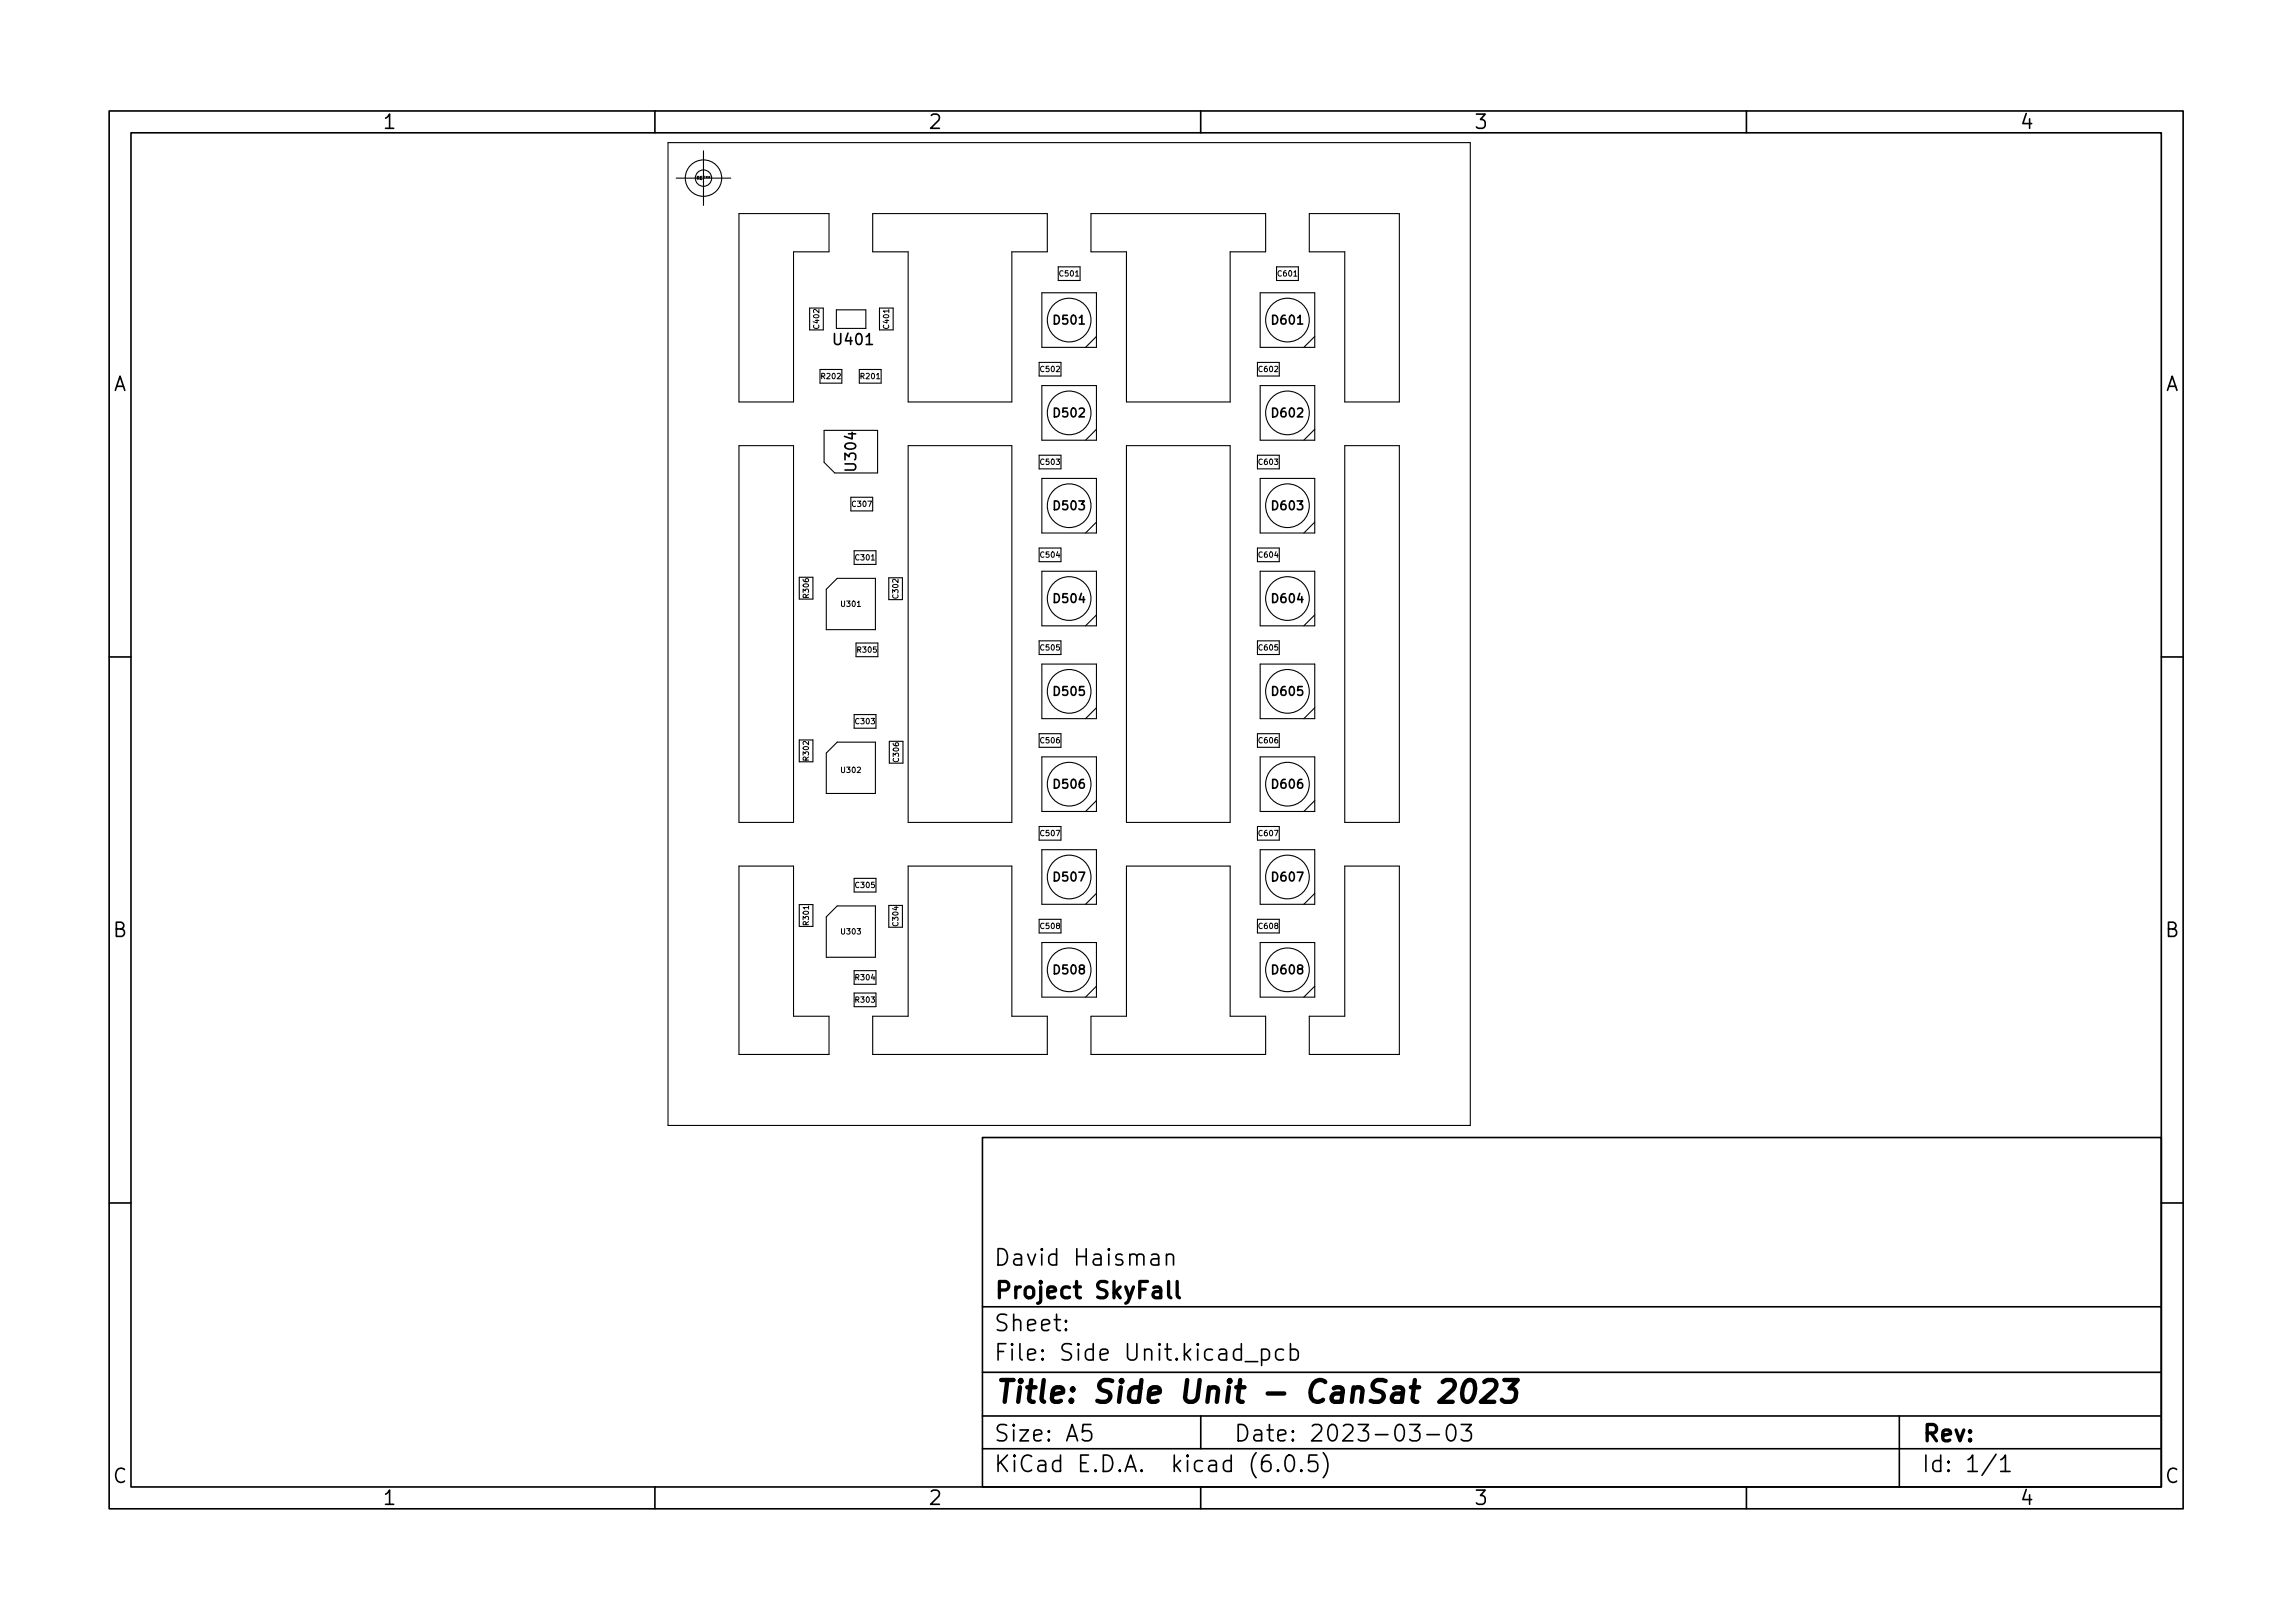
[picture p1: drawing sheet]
<svg xmlns="http://www.w3.org/2000/svg" width="210mm" height="148mm" viewBox="0 0 210 148" stroke-linecap="round" stroke-linejoin="round" font-family="sans-serif">
<defs><g id="words">
<text font-size="2.8" x="91" y="128.5">Title: Side Unit - CanSat 2023</text>
<g font-size="2.1">
<text x="91" y="118.9">Project SkyFall</text>
<text x="91" y="115.9">David Haisman</text>
<text x="91" y="124.6">File: Side Unit.kicad_pcb</text>
<text x="91" y="121.9">Sheet:</text>
<text x="91" y="134.8">KiCad E.D.A. kicad (6.0.5)</text>
<text x="91" y="132">Size: A5</text>
<text x="113" y="132">Date: 2023-03-03</text>
<text x="176" y="132">Rev:</text>
<text x="176" y="134.8">Id: 1/1</text>
</g>
<g font-size="1.8">
<text x="35" y="11.8">1</text>
<text x="85" y="11.8">2</text>
<text x="135" y="11.8">3</text>
<text x="185" y="11.8">4</text>
<text x="10.3" y="35.8">A</text>
<text x="198.4" y="35.8">A</text>
<text x="10.3" y="85.8">B</text>
<text x="198.4" y="85.8">B</text>
<text x="10.3" y="135.8">C</text>
<text x="35" y="137.8">1</text>
<text x="85" y="137.8">2</text>
<text x="135" y="137.8">3</text>
<text x="185" y="137.8">4</text>
<text x="198.4" y="135.8">C</text>
</g>
<g font-size="1.4">
<text x="76.5" y="31.6">U401</text>
<text x="78.4" y="43" transform="rotate(-90 78.4 43)">U304</text>
</g>
<g font-size="1.1">
<text x="96.6" y="29.7">D501</text>
<text x="116.6" y="29.7">D601</text>
<text x="96.6" y="38.2">D502</text>
<text x="116.6" y="38.2">D602</text>
<text x="96.6" y="46.7">D503</text>
<text x="116.6" y="46.7">D603</text>
<text x="96.6" y="55.2">D504</text>
<text x="116.6" y="55.2">D604</text>
<text x="96.6" y="63.7">D505</text>
<text x="116.6" y="63.7">D605</text>
<text x="96.6" y="72.2">D506</text>
<text x="116.6" y="72.2">D606</text>
<text x="96.6" y="80.7">D507</text>
<text x="116.6" y="80.7">D607</text>
<text x="96.6" y="89.2">D508</text>
<text x="116.6" y="89.2">D608</text>
</g>
<g font-size=".7">
<text x="97.1" y="25.3">C501</text>
<text x="117.1" y="25.3">C601</text>
<text x="75" y="30" transform="rotate(-90 75 30)">C402</text>
<text x="75.3" y="34.7">R202</text>
<text x="78.9" y="34.7">R201</text>
<text x="81.4" y="30" transform="rotate(-90 81.4 30)">C401</text>
<text x="95.4" y="34.1">C502</text>
<text x="115.4" y="34.1">C602</text>
<text x="78.1" y="46.4">C307</text>
<text x="95.4" y="42.6">C503</text>
<text x="115.4" y="42.6">C603</text>
<text x="78.4" y="51.3">C301</text>
<text x="95.4" y="51.1">C504</text>
<text x="115.4" y="51.1">C604</text>
<text x="74.1" y="54.7" transform="rotate(-90 74.1 54.7)">R306</text>
<text x="77.1" y="55.6">U301</text>
<text x="78.6" y="59.8">R305</text>
<text x="82.3" y="54.7" transform="rotate(-90 82.3 54.7)">C302</text>
<text x="95.4" y="59.6">C505</text>
<text x="115.4" y="59.6">C605</text>
<text x="74.1" y="69.6" transform="rotate(-90 74.1 69.6)">R302</text>
<text x="77.1" y="70.8">U302</text>
<text x="78.4" y="66.3">C303</text>
<text x="82.4" y="69.7" transform="rotate(-90 82.4 69.7)">C306</text>
<text x="95.4" y="68.1">C506</text>
<text x="115.4" y="68.1">C606</text>
<text x="95.4" y="76.6">C507</text>
<text x="115.4" y="76.6">C607</text>
<text x="78.4" y="81.3">C305</text>
<text x="74.1" y="84.7" transform="rotate(-90 74.1 84.7)">R301</text>
<text x="77.1" y="85.6">U303</text>
<text x="78.4" y="89.8">R304</text>
<text x="82.3" y="84.7" transform="rotate(-90 82.3 84.7)">C304</text>
<text x="95.4" y="85.1">C508</text>
<text x="115.4" y="85.1">C608</text>
<text x="78.4" y="91.8">R303</text>
</g>
<text font-size=".4" x="63.9" y="16.5">REF**</text>
</g></defs>
<g fill="none" stroke="#000" stroke-width=".15">
<path d="M10 10.2h190v128h-190zM12 12.2h186v124h-186zM60 10.2v2M110 10.2v2M160 10.2v2M10 60.2h2M198 60.2h2M10 110.2h2M90 104.2h108v32h-108zM90 119.7h108M105.5 114.9l.2-.1 .4 .1 .1 .2v.7M106.2 115.2l-.5 .1a.29 .29 0 0 0-.3 .3 .29 .29 0 0 0 .3 .2h.5"/>
<path d="M106.9 115a.37 .37 0 0 1 .6 .1v.7M106.9 114.8v1M198 110.2h2M60 136.2v2M90 132.7h108M90 129.7h108M90 125.7h108M97.7 121.7v.1h-.1l.1-.1v.1M97.7 120.9v.1v.1l-.1-.1 .1-.1v.2M99.9 130.4h-.7v.8l.2-.2 .5 .1 .1 .2-.1 .5-.2 .1h-.3l-.2-.1M110 136.2v2M110 129.7v3"/>
<path d="M114.1 124.7h1.1M115.6 123.6l.4-.1 .3 .3v.5l-.1 .2h-.2h-.4M115.6 123.5v1.5M117.1 134.6l.1 .1h-.1h-.1l.1-.1v.1M117.6 123.6l-.4-.1-.3 .3v.5l.1 .2h.2h.4M117.9 133.3a.36 .36 0 0 1 .6 .2 .88 .88 0 0 1-.3 1.2 .38 .38 0 0 1-.4-.2 1.17 1.17 0 0 1 .1-1.2zM118.2 123.6l.5-.1 .2 .3v.5l-.1 .2h-.1h-.5M118.2 123v1.5M119.2 134.6l.1 .1h-.1v-.1v.1M120.7 133.2h-.8v.8l.2-.2 .5 .1 .1 .2v.5l-.3 .1h-.3l-.2-.1M121.2 133a1.72 1.72 0 0 1 0 2.3M129.2 130.4h.9l-.5 .6a.41 .41 0 0 1 .5 .3v.4l-.2 .2h-.5l-.2-.1"/>
<path d="M130.7 131.4h1.2M132.7 130.6a.36 .36 0 0 1 .3-.2 .36 .36 0 0 1 .3 .3 .88 .88 0 0 1-.3 1.2 .38 .38 0 0 1-.4-.2 1.28 1.28 0 0 1 .1-1.1zM133.9 130.4h.9l-.5 .6a.41 .41 0 0 1 .5 .3v.4l-.1 .2h-.6l-.2-.1M160 136.2v2M174 129.7v6.5M182.9 133.2l-1.3 1.9M183.3 133.7l.4-.5v1.5M183.3 134.7h.9"/>
</g>
<path d="M132.2 126.6l.3-.2h.5a.45 .45 0 0 1 .3 .5l-.2 .3-1.2 1.2h1.2M134.3 126.6a.46 .46 0 0 1 .5-.2 .46 .46 0 0 1 .3 .4 1.3 1.3 0 0 1-.6 1.6 .44 .44 0 0 1-.5-.4 1.8 1.8 0 0 1 .3-1.4zM136 126.6l.3-.2h.5a.45 .45 0 0 1 .3 .5l-.2 .3-1.2 1.2h1.2M137.8 126.4h1.3l-.8 .7h.3l.2 .2 .1 .2v.5l-.2 .2-.3 .2h-.5l-.3-.2" fill="none" stroke="#000" stroke-width=".4"/>
<path d="M107.1 117.3v1.3l.2 .2M107.8 117.3v1.3l.3 .2" fill="none" stroke="#000" stroke-width=".3"/>
<g fill="none" stroke="#000" stroke-width=".1">
<path d="M61.2 13.1h73.5v90h-73.5zM62 16.3h5M64.4 13.8v5M67.7 19.6h8.3v3.5h-3.3v13.7h-5zM80 19.6h16v3.5h-3.3v13.7h-9.5v-13.7h-3.2zM100 19.6h15.9v3.5h-3.2v13.7h-9.5v-13.7h-3.2zM119.9 19.6h8.3v17.2h-5v-13.7h-3.3zM74.2 28.2h1.2v2h-1.2zM75.1 33.8h2v1.3h-2zM75.5 39.4h4.9v3.9h-3.9l-1-1zM76.6 28.4h2.7v1.7h-2.7zM78.7 33.8h2v1.3h-2z"/>
<path d="M80.6 28.2h1.2v2h-1.2zM95.2 33.2h2v1.2h-2zM95.4 26.8h5v5h-5zM95.4 35.3h5v5h-5zM97 24.4h2v1.3h-2zM100.4 39.3l-1 1M100.4 30.8l-1 1M115.2 33.2h2v1.2h-2zM115.5 26.8h5v5h-5zM115.5 35.3h5v5h-5zM116.9 24.4h2v1.3h-2zM120.5 39.3l-1 1"/>
<path d="M120.5 30.8l-1 1M67.7 40.8h5v34.5h-5zM73.2 52.9h1.3v2h-1.3zM75.7 54l1-1h3.5v4.7h-4.5zM78 45.5h2v1.3h-2zM78.3 50.4h2v1.3h-2zM78.4 58.9h2v1.2h-2zM81.4 52.9h1.3v2h-1.3zM83.2 40.8h9.5v34.5h-9.5zM95.2 58.7h2v1.2h-2zM95.2 41.7h2v1.2h-2zM95.2 50.2h2v1.2h-2z"/>
<path d="M95.4 52.3h5v5h-5zM95.4 43.8h5v5h-5zM100.4 56.3l-1 1M100.4 47.8l-1 1M103.2 40.8h9.5v34.5h-9.5zM115.2 58.7h2v1.2h-2zM115.2 41.7h2v1.2h-2zM115.2 50.2h2v1.2h-2zM115.5 43.8h5v5h-5zM115.5 52.3h5v5h-5zM120.5 47.8l-1 1M120.5 56.3l-1 1"/>
<path d="M123.2 40.8h5v34.5h-5zM67.7 79.3h5v13.8h3.3v3.5h-8.3zM73.2 67.8h1.3v2h-1.3zM75.7 69l1-1h3.5v4.7h-4.5zM78.3 65.4h2v1.3h-2zM81.5 67.9h1.2v2h-1.2zM83.2 79.3h9.5v13.8h3.3v3.5h-16v-3.5h3.2zM95.2 67.2h2v1.2h-2zM95.2 75.7h2v1.2h-2zM95.4 69.3h5v5h-5zM95.4 60.8h5v5h-5zM95.4 77.8h5v5h-5z"/>
<path d="M100.4 73.3l-1 1M100.4 64.8l-1 1M103.2 79.3h9.5v13.8h3.2v3.5h-15.9v-3.5h3.2zM115.2 75.7h2v1.2h-2zM115.2 67.2h2v1.2h-2zM115.5 60.8h5v5h-5zM115.5 69.3h5v5h-5zM115.5 77.8h5v5h-5zM120.5 73.3l-1 1M120.5 64.8l-1 1M123.2 79.3h5v17.3h-8.3v-3.5h3.3zM73.2 82.8h1.3v2h-1.3z"/>
<path d="M75.7 84l1-1h3.5v4.7h-4.5zM78.3 80.4h2v1.3h-2zM78.3 88.9h2v1.2h-2zM78.3 90.9h2v1.3h-2zM81.4 82.9h1.3v2h-1.3zM95.2 84.2h2v1.2h-2zM95.4 86.3h5v5h-5zM100.4 90.3l-1 1M100.4 81.8l-1 1M115.2 84.2h2v1.2h-2zM115.5 86.3h5v5h-5zM120.5 90.3l-1 1"/>
<path d="M120.5 81.8l-1 1"/>
<circle cx="64.4" cy="16.3" r="1.67"/>
<circle cx="64.4" cy="16.3" r=".75"/>
<circle cx="97.9" cy="37.8" r="2"/>
<circle cx="97.9" cy="29.3" r="2"/>
<circle cx="117.9" cy="37.8" r="2"/>
<circle cx="117.9" cy="29.3" r="2"/>
<circle cx="97.9" cy="54.8" r="2"/>
<circle cx="97.9" cy="46.3" r="2"/>
<circle cx="117.9" cy="54.8" r="2"/>
<circle cx="117.9" cy="46.3" r="2"/>
<circle cx="97.9" cy="71.8" r="2"/>
<circle cx="97.9" cy="63.3" r="2"/>
<circle cx="117.9" cy="71.8" r="2"/>
<circle cx="117.9" cy="63.3" r="2"/>
<circle cx="97.9" cy="88.8" r="2"/>
<circle cx="97.9" cy="80.3" r="2"/>
<circle cx="117.9" cy="88.8" r="2"/>
<circle cx="117.9" cy="80.3" r="2"/>
</g>
<use href="#words"/>
</svg>
